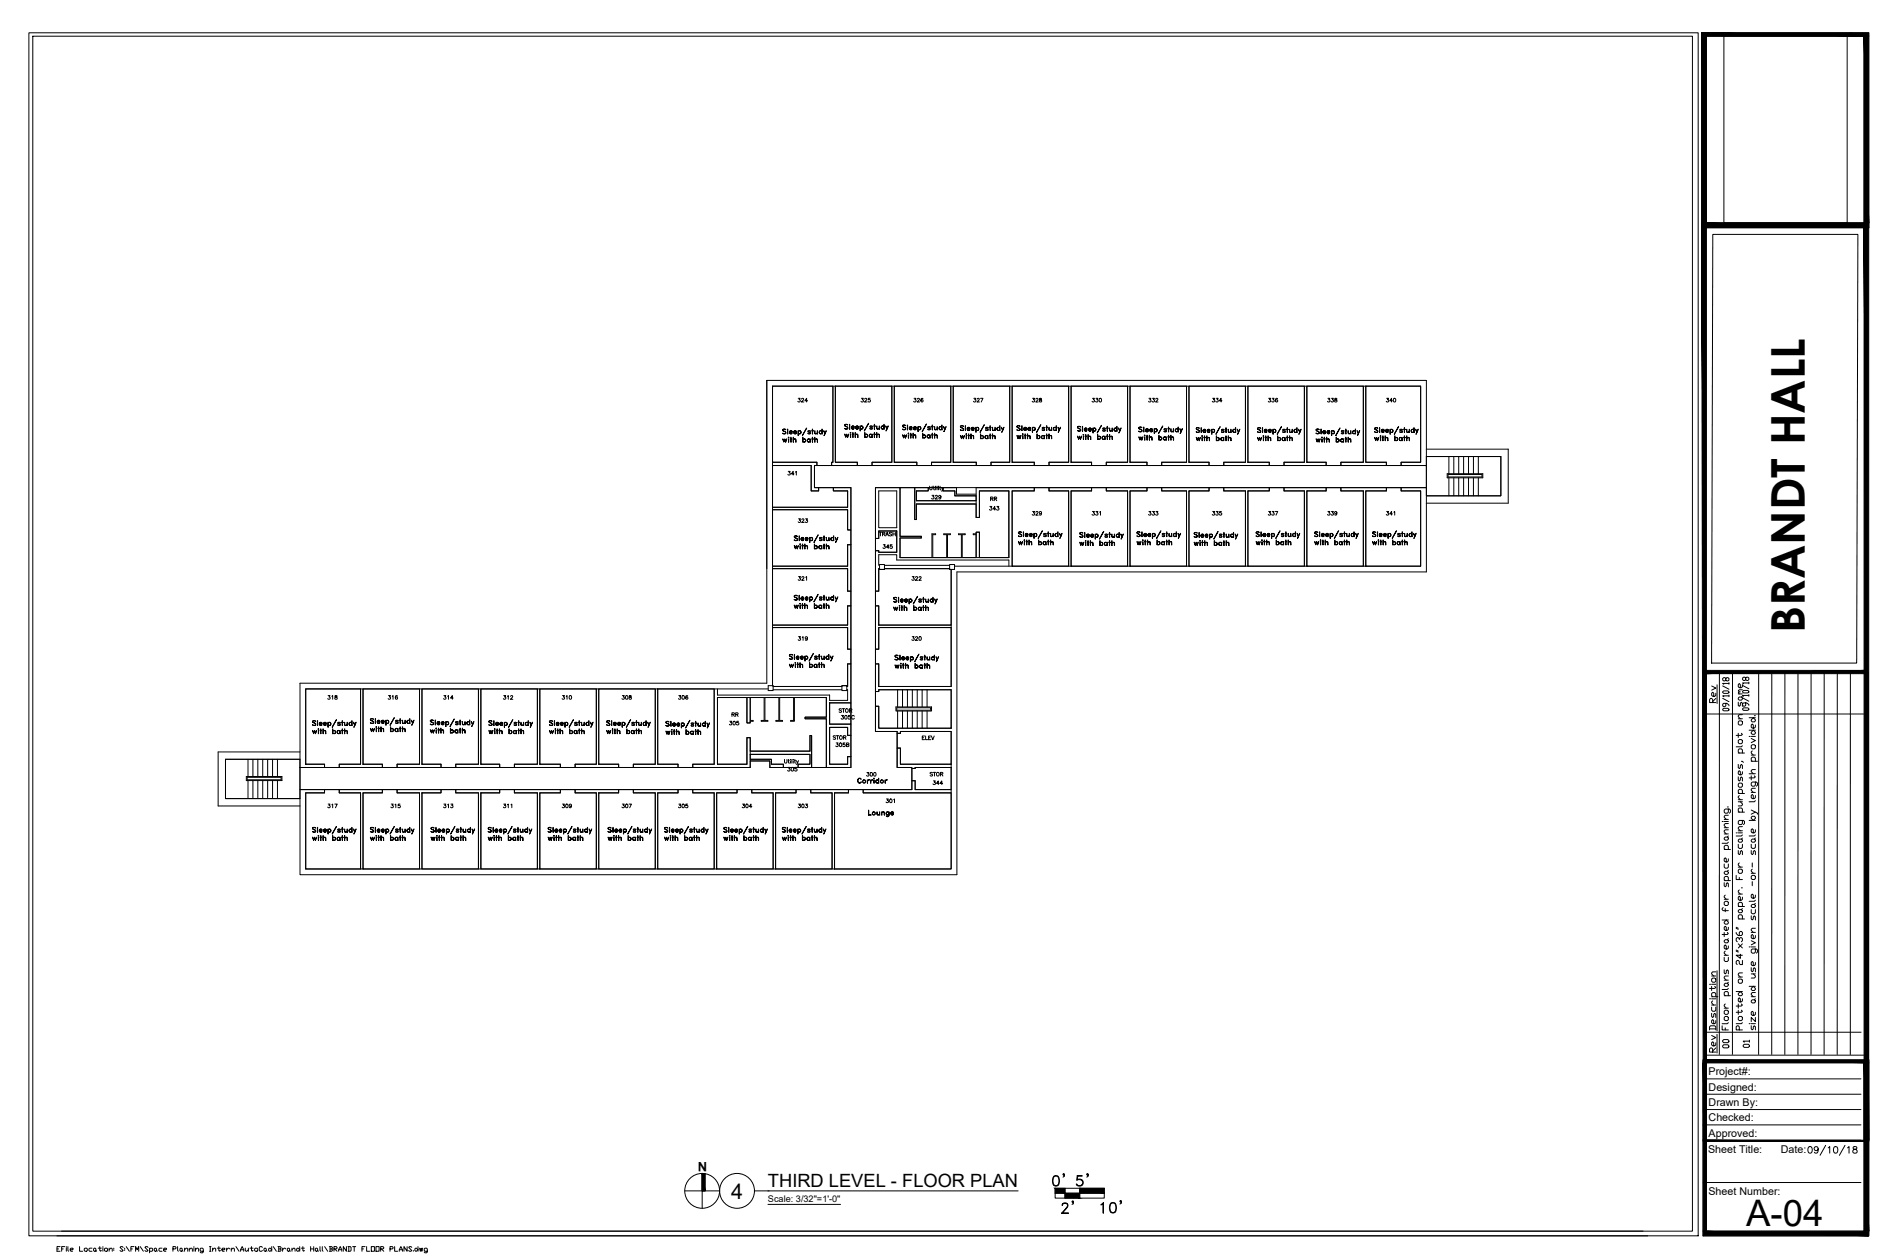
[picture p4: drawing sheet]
<svg xmlns="http://www.w3.org/2000/svg" width="914mm" height="610mm" viewBox="0 0 914 610" stroke-linecap="round" stroke-linejoin="round" font-family="sans-serif">
<defs><g id="words">
<text font-size="22.6" x="875" y="307" transform="rotate(-90 875 307)">BRANDT HALL</text>
<text font-size="17.7" x="847" y="594">A-04</text>
<text font-size="10.4" x="354" y="581">4</text>
<g font-size="10.1">
<text x="522" y="590" transform="rotate(-90 522 590)">2'</text>
<text x="533" y="589">10'</text>
</g>
<g font-size="9.7">
<text x="517" y="576" transform="rotate(-90 517 576)">0'</text>
<text x="529" y="576" transform="rotate(-90 529 576)">5'</text>
</g>
<text font-size="8.9" x="372" y="576">THIRD LEVEL - FLOOR PLAN</text>
<text font-size="8.8" x="876" y="562">09/10/18</text>
<text font-size="7.5" x="847" y="501" transform="rotate(-90 847 501)">Plotted on 24&quot;x36&quot; paper. For scaling purposes, plot on same</text>
<g font-size="6.6">
<text x="420" y="397">Lounge</text>
<text x="840" y="509" transform="rotate(-90 840 509)">00</text>
<text x="849" y="509" transform="rotate(-90 849 509)">01</text>
</g>
<text font-size="6.3" x="343" y="564" transform="rotate(180 343 564)">N</text>
<text font-size="5.7" x="415" y="381">Corridor</text>
<g font-size="5.3">
<text x="451" y="243">329</text>
<text x="381" y="375">305</text>
</g>
<g font-size="5.2">
<text x="828" y="521">Project#:</text>
<text x="828" y="529">Designed:</text>
<text x="828" y="536">Drawn By:</text>
<text x="828" y="544">Checked:</text>
<text x="828" y="551">Approved:</text>
<text x="828" y="559">Sheet Title:</text>
<text x="863" y="559">Date:</text>
<text x="828" y="580">Sheet Number:</text>
</g>
<g font-size="4.9">
<text x="386" y="196">324</text>
<text x="417" y="196">325</text>
<text x="442" y="196">326</text>
<text x="471" y="196">327</text>
<text x="500" y="196">328</text>
<text x="528" y="196">330</text>
<text x="556" y="196">332</text>
<text x="587" y="196">334</text>
<text x="614" y="196">336</text>
<text x="643" y="196">338</text>
<text x="671" y="196">340</text>
<text x="381" y="232">341</text>
<text x="479" y="244">RR</text>
<text x="479" y="249">343</text>
<text x="500" y="251">329</text>
<text x="528" y="251">331</text>
<text x="556" y="251">333</text>
<text x="587" y="251">335</text>
<text x="614" y="251">337</text>
<text x="643" y="251">339</text>
<text x="671" y="251">341</text>
<text x="386" y="255">323</text>
<text x="425" y="261">TRASH</text>
<text x="427" y="267">345</text>
<text x="386" y="283">321</text>
<text x="441" y="283">322</text>
<text x="386" y="312">319</text>
<text x="441" y="312">320</text>
<text x="158" y="340">318</text>
<text x="187" y="340">316</text>
<text x="214" y="340">314</text>
<text x="243" y="340">312</text>
<text x="272" y="340">310</text>
<text x="301" y="340">308</text>
<text x="328" y="340">306</text>
<text x="406" y="347">STOR</text>
<text x="353" y="353">305</text>
<text x="354" y="349">RR</text>
<text x="407" y="350">305C</text>
<text x="403" y="360">STOR</text>
<text x="446" y="360">ELEV</text>
<text x="404" y="363">305B</text>
<text x="419" y="377">300</text>
<text x="450" y="377">STOR</text>
<text x="452" y="382">344</text>
<text x="158" y="393">317</text>
<text x="189" y="393">315</text>
<text x="214" y="393">313</text>
<text x="243" y="393">311</text>
<text x="272" y="393">309</text>
<text x="301" y="393">307</text>
<text x="328" y="393">305</text>
<text x="359" y="393">304</text>
<text x="386" y="393">303</text>
<text x="429" y="391">301</text>
</g>
<text font-size="4.4" x="372" y="583">Scale: 3/32&quot;=1'-0&quot;</text>
</g></defs>
<!-- layer: BLDGlines -->
<g fill="none" stroke="#000" stroke-width=".48">
<path d="M836 17h60v91h-60zM375 187h29v37h-1v2h-7v-2h-21zM375 187h314v37h-10v2h13v-42h-320v147h-227v41M375 187v146M404 187v37h-1v2h13v-2h-11v-37M405 187h27v37h-9v2h-7v-2h-11zM432 187v37h-9v2h22v-2h-11M434 187h27v37h-9v2h-7v-2h-11zM434 187v37M461 187v37h-9v2h21v-2h-11M462 187h28v37h-10v2h-7v-2h-11zM462 187v37"/>
<path d="M490 187v37h-10v2h21v-2h-10M491 187h27v37h-9v2h-8v-2h-10zM491 187v37M518 187v37h-9v2h20v-2h-10M519 187h28v37h-11v2h-7v-2h-10zM519 187v37M547 187v37h-11v2h20v-2h-8M548 187h27v37h-12v2h-7v-2h-8zM548 187v37M575 187v37h-12v2h23v-2h-10M576 187h28v37h-11v2h-7v-2h-10zM576 187v37"/>
<path d="M604 187v37h-11v2h22v-2h-10M605 187h27v37h-9v2h-8v-2h-10zM605 187v37M632 187v37h-9v2h20v-2h-9M634 187h27v37h-11v2h-7v-2h-9zM634 187v37M661 187v37h-11v2h22v-2h-10v-37M662 187h27v37h-10v2h-7v-2h-10zM379 213l1 1v-1l1 1v-1v1l-1-1v1zM380 208h1h-1l1 2h-2h2l-1-1zM382 208v2zM382 212h.1"/>
<path d="M382 213v1zM383 209h1l-1 1 1-1a.7 .7 0 0 0-1 0 .7 .7 0 0 0 0 1h1a.8 .8 0 0 1-1 0 .8 .8 0 0 1 0-1zM383 213h1zM383 212l1 2zM385 212v2zM385 213h1v1v-1h-1zM385 209h1v1h-1l1-1a.7 .7 0 0 0-1 0 .7 .7 0 0 0 0 1h1a.8 .8 0 0 1-1 0 .8 .8 0 0 1 0-1zM387 209v2zM389 212v2zM391 208l-2 3zM392 209h1h-1l1 1M392 210h1"/>
<path d="M392 209l1 1h-1M392 209h.1M393 213v1zM394 209h.1M394 213h.1M394 208v2zM394 212v2zM395 209v1h1h-1zM395 212v2zM395 213h1v1v-1h-1zM396 209v1zM399 208v2z"/>
<path d="M400 210l-1-1 1 1M401 209l-1 2zM409 206h2h-1l1 1v1h-2h2zM409 211l1 1 1-1v1l1-1-1 1v-1l-1 1zM412 206v2zM412 210h.1M412 211v1zM413 207h1a.7 .7 0 0 0-1 0 .7 .7 0 0 0 0 1h1a.7 .7 0 0 1-1 0 .7 .7 0 0 1 0-1 .7 .7 0 0 1 1 0h-1M413 211h1zM413 210l1 2zM415 210v2zM415 207h1a.7 .7 0 0 0-1 0 .7 .7 0 0 0 0 1h1a.7 .7 0 0 1-1 0 .7 .7 0 0 1 0-1 .7 .7 0 0 1 1 0h-1"/>
<path d="M415 211h1v1v-1h-1zM417 207v2zM419 210v2zM421 205l-2 4zM422 207l1 1h-1M422 207h1M422 207h.1M423 207h-1l1 1M423 207v1h-1M423 211v1zM424 207h.1M424 211h.1"/>
<path d="M424 206v2zM424 210v2zM425 207v1h1h-1zM425 210v2zM425 211h1v1v-1h-1zM426 207v1zM429 206v2zM430 208l-1-1 1 1M431 207l-1 2zM438 206h1h-1l1 2h-1h1zM438 211v1l1-1v1l1-1-1 1v-1l-1 1zM440 206v2z"/>
<path d="M440 210h.1M440 211v1zM441 207h1l-1 1 1-1a.6 .6 0 0 0-1 0 .6 .6 0 0 0 0 1 .6 .6 0 0 0 1 0 .7 .7 0 0 1-1 0zM441 211h1zM442 210v2zM443 210v2zM443 211h1v1v-1zM443 207h1l-1 1 1-1a.6 .6 0 0 0-1 0 .6 .6 0 0 0 0 1 .6 .6 0 0 0 1 0 .7 .7 0 0 1-1 0zM445 207v2zM447 210v2zM449 206l-2 3zM450 208h1"/>
<path d="M450 207h1M450 207l1 1h-1M451 208h.1M451 207h.1M451 211v1zM451 207h-1l1 1M452 207h.1M452 211h.1M452 206v2zM452 210v2zM453 207v1h1h-1zM453 210v2z"/>
<path d="M453 211h1v1v-1zM454 207v1zM457 206v2zM458 208l-1-1 1 1M459 207l-1 2zM466 207h1h-1l1 1v1l-1-1h1zM466 211v1l1-1v1l1-1-1 2v-1l-1 1zM468 206v3zM468 210h.1M468 211h.1M468 211l1 2zM469 208h1a.6 .6 0 0 0-1 0 .6 .6 0 0 0 1 0 .7 .7 0 0 1-1 0 .7 .7 0 0 1 0-1 .7 .7 0 0 1 1 1h-1"/>
<path d="M469 211h1zM470 210v3zM471 210v3zM471 212l1-1v2v-2zM471 208h1a.6 .6 0 0 0-1 0 .6 .6 0 0 0 1 0 .7 .7 0 0 1-1 0 .7 .7 0 0 1 0-1 .7 .7 0 0 1 1 1h-1M473 207v3zM475 210v3zM477 206l-2 4zM478 208h1l-1 1h1M479 207l-1 1h1M479 208v1M479 211v2z"/>
<path d="M479 207l-1 1M480 207h.1M480 211h.1M480 206v3zM480 210v3zM481 207v2l1-1v1h-1zM481 210v3zM481 212l1-1 1 2-1-2zM482 207l1 2zM485 206v3zM486 209l-1-2 1 2M487 207l-1 3z"/>
<path d="M493 207h2h-2l1 1v1l-1-1h1zM493 211l1 1v-1v1l1-1-1 2v-1v1zM495 206l1 3zM496 210h.1M496 211h.1M496 211v2zM496 208h2a.6 .6 0 0 0-1 0 .6 .6 0 0 0 1 0 1 1 0 0 1-2 0 .7 .7 0 0 1 1-1 .7 .7 0 0 1 1 1h-2M497 211h.1M497 210v3zM498 210v3zM498 212l1-1v2v-2zM498 208h2a.6 .6 0 0 0-1 0 .6 .6 0 0 0 1 0 1 1 0 0 1-2 0 .7 .7 0 0 1 1-1 .7 .7 0 0 1 1 1h-2"/>
<path d="M500 207l1 3zM503 210v3zM505 206l-2 4zM505 208h2l-2 1h1M506 207l-1 1h1M506 208v1M506 211v2zM506 207l-1 1M507 207h1zM507 211h1zM507 206l1 3zM507 210l1 3z"/>
<path d="M509 207v2l1-1-1 1zM509 210v3zM509 212l1-1v2v-2zM510 207v2zM512 206v3zM514 209l-1-2 1 2M514 207l-1 3zM522 212l1 1v-1l1 1v-1v1l-1-1v1zM523 207h1h-1l1 1v1h-2h2l-1-1zM525 207v2zM525 211h.1M525 212v1z"/>
<path d="M526 208h1a.6 .6 0 0 0-1 0 .6 .6 0 0 0 0 1 .6 .6 0 0 0 1 0 .7 .7 0 0 1-1 0 .7 .7 0 0 1 0-1 .7 .7 0 0 1 1 0h-1M526 212h1zM526 211v2zM527 211l1 2zM528 212h1v1v-1zM528 208h1a.6 .6 0 0 0-1 0 .6 .6 0 0 0 0 1 .6 .6 0 0 0 1 0 .7 .7 0 0 1-1 0 .7 .7 0 0 1 0-1 .7 .7 0 0 1 1 0h-1M530 208v2zM530 208a.8 .8 0 0 1 1 0 .8 .8 0 0 1 0 1 .8 .8 0 0 1-1 0 .7 .7 0 0 0 1-1 .7 .7 0 0 0-1 0zM532 211v2zM532 212a.8 .8 0 0 1 1 0 .8 .8 0 0 1 0 1 .8 .8 0 0 1-1 0h1a.7 .7 0 0 0 1-1 .7 .7 0 0 0-1 0zM534 206l-2 4zM534 212h2h-1a.7 .7 0 0 0-1 0 .7 .7 0 0 0 1 1h1a.8 .8 0 0 1-1 0 .8 .8 0 0 1-1-1z"/>
<path d="M535 208l1 1h-1h1M535 208h1M535 208h.1M536 208v1M536 208h.1M536 212v1zM536 208h-1l1 1M536 208h1zM536 212h1zM537 207v2zM537 211v2zM538 208v1h1h-1z"/>
<path d="M538 211v2zM538 212h1v1v-1zM539 208v1zM540 208h1a.7 .7 0 0 0-1 0 .7 .7 0 0 0 1 1 .8 .8 0 0 1-1 0 .8 .8 0 0 1 0-1zM541 207l1 2zM543 209l-1-1 1 1M543 208l-1 2zM552 207h2h-2l2 2h-1h-1h2zM552 212l1 1v-1l1 1v-1v1l-1-1v1zM554 207l1 2zM555 211h.1M555 212v1z"/>
<path d="M556 208h1l-1 1 1-1a.6 .6 0 0 0-1 0 .6 .6 0 0 0 0 1 .6 .6 0 0 0 1 0 .7 .7 0 0 1-1 0 .7 .7 0 0 1-1 0zM556 212h1zM556 211v2zM557 211v2zM557 212h1l1 1-1-1zM558 208h1l-1 1 1-1a.6 .6 0 0 0-1 0 .6 .6 0 0 0 0 1 .6 .6 0 0 0 1 0 .7 .7 0 0 1-1 0 .7 .7 0 0 1-1 0zM560 208v2zM560 208a.8 .8 0 0 1 1 0 .8 .8 0 0 1 0 1 .8 .8 0 0 1-1 0 .7 .7 0 0 0 1 0 .7 .7 0 0 0-1-1zM562 211v2zM562 212a.8 .8 0 0 1 1 0 .8 .8 0 0 1 0 1 .8 .8 0 0 1-1 0 .7 .7 0 0 0 1 0 .7 .7 0 0 0-1-1zM564 207l-2 3zM564 212h1a.7 .7 0 0 0-1 1 .7 .7 0 0 0 1 0 .8 .8 0 0 1-1 0 .8 .8 0 0 1 0-1z"/>
<path d="M564 209h1M564 208h1M564 208l2 1h-2M565 208h.1M565 208h-1l1 1M565 212v1zM566 208h1zM566 212h1zM567 207v2zM567 211v2zM568 208v1h1h-1zM568 211v2z"/>
<path d="M568 212h1v1v-1h-1zM569 208v1zM570 208h1a.7 .7 0 0 0-1 1 .7 .7 0 0 0 1 0 .8 .8 0 0 1-1 0 .8 .8 0 0 1 0-1zM571 207v2zM573 209l-1-1 1 1M573 208l-1 2zM580 212l1 1v-1v1l1-1-1 2v-2v2zM580 207l2 1h-2l1 1v1l-1-1h1l-1-1zM582 207v3zM583 211h.1M583 212v2zM583 209h1a.6 .6 0 0 0 0-1 .6 .6 0 0 0 0 1 .7 .7 0 0 1-1 0 .7 .7 0 0 1 1-1 .7 .7 0 0 1 1 1h-2"/>
<path d="M584 212h.1M584 211v3zM585 211v3zM585 213l1-1v2v-2zM585 209h2a.7 .7 0 0 0-1-1 .6 .6 0 0 0 0 1 .6 .6 0 0 0 1 0 1 1 0 0 1-2 0 .7 .7 0 0 1 1-1 .7 .7 0 0 1 1 1h-2M587 208l1 3zM590 211v3zM592 207l-3 4zM592 209h1l-1 1h1M592 208h1M592 208v1M593 208l-1 1h1"/>
<path d="M593 209v1M593 212v2zM594 208h1zM594 212h1zM594 207v3zM594 211v3zM595 208l1 2 1-1-1 1zM595 211l1 3zM596 213l1-1v2v-2zM597 208v2zM599 207v3zM600 210v-2v2"/>
<path d="M601 208l-1 3zM610 208h1h-1l1 1v1l-1-1h1zM610 212v1l1-1v1l1-1-1 2v-2l-1 2zM612 207v3zM612 211h.1M612 212l1 2zM613 209h1a.7 .7 0 0 0-1-1 .6 .6 0 0 0 0 1 .6 .6 0 0 0 1 0 .7 .7 0 0 1-1 0 .7 .7 0 0 1 0-1 .7 .7 0 0 1 1 1h-1M613 212h1zM614 211v3zM615 211v3zM615 213l1-1v2v-2zM615 209h1a.7 .7 0 0 0-1-1 .6 .6 0 0 0 0 1 .6 .6 0 0 0 1 0 .7 .7 0 0 1-1 0 .7 .7 0 0 1 0-1 .7 .7 0 0 1 1 1h-1"/>
<path d="M617 208v3zM619 211l1 3zM621 207l-2 4zM622 209h1l-1 1M622 208h1M622 208v1M623 208l-1 1h1M623 209v1h-1M623 212v2zM624 208h1zM624 212h1zM624 207v3z"/>
<path d="M624 211v3zM625 208v2l1-1v1h-1zM625 211v3zM625 213l1-1 1 2-1-2zM626 208l1 2zM629 207v3zM630 210v-2v2M631 208l-1 3zM638 208h2h-2l2 1-1 1h-1h2zM638 213l1 1v-1l1 1v-1v1l-1-1v1zM640 208l1 2zM641 212h.1"/>
<path d="M641 213v1zM641 209h2a.6 .6 0 0 0-1 0 .6 .6 0 0 0 0 1 .6 .6 0 0 0 1 0 1 1 0 0 1-2 0 .7 .7 0 0 1 1-1 .7 .7 0 0 1 1 1h-2M642 213h.1M642 212v2zM643 212v2zM643 213h1l1 1-1-1zM643 209h2a.6 .6 0 0 0-1 0 .6 .6 0 0 0 0 1 .6 .6 0 0 0 1 0 .7 .7 0 0 1-1 0 .7 .7 0 0 1 0-1 .7 .7 0 0 1 1 1h-2M646 209v2zM648 212v2zM650 208l-2 3zM650 209h2h-2l1 1h-1M650 209l2 1h-1"/>
<path d="M651 209h.1M651 213v1zM652 209h1zM652 213h1zM652 208l1 2zM652 212l1 2zM654 209v1h1h-1zM654 212v2zM654 213h1v1v-1h-1zM655 209v1zM657 208v2zM659 210l-1-1 1 1"/>
<path d="M659 209l-1 2zM666 208h2h-1l1 1v1l-2-1h2zM666 212l1 1v-1l1 1v-1v2l-1-2v2zM669 207v3zM669 211h.1M669 212v2zM670 209h1a.7 .7 0 0 0-1-1 .6 .6 0 0 0 0 1 .6 .6 0 0 0 1 0 .7 .7 0 0 1-1 0 .7 .7 0 0 1 0-1 .7 .7 0 0 1 1 1h-1M670 212h1zM670 211l1 3zM672 211v3zM672 213l1-1v2v-2zM672 209h1a.7 .7 0 0 0-1-1 .6 .6 0 0 0 0 1 .6 .6 0 0 0 1 0 .7 .7 0 0 1-1 0 .7 .7 0 0 1 0-1 .7 .7 0 0 1 1 1h-1"/>
<path d="M674 208v3zM676 211v3zM678 207l-2 4zM679 209h1l-1 1M679 208h1M679 208v1M680 208l-1 1h1M680 209v1h-1M680 212v2zM681 208h.1M681 212h.1M681 207v3z"/>
<path d="M681 211v3zM682 208v2l1-1v1h-1zM682 211v3zM682 212h1v2v-2l-1 1zM683 208v2zM685 207l1 3zM687 210l-1-2 1 2M688 208l-1 3zM692 218h39v26h-39M375 224h21v2h-1v10h2v2h-4v-12h-18M375 226h18v12h4v-2h7v2h7v8h-36zM426 238h9v18h-9z"/>
<path d="M436 236h-12v22M436 236h8v16v-8h29v7h2v-13h14v32h-14v-12h-2v12h-37v-9h11v-1h-11zM436 236v24h11v1h-11v9h53v-32h-14v13h-2v-15h28v2h-10v37M444 238h6v-2h7v2h6v2h10v3h-29zM473 240h-9v-4h-7v2h6v2h10M491 238h10v-2h8v2h9v37h-27zM519 238h10v-2h7v2h11v37h-28zM548 238h8v-2h7v2h12v37h-27zM576 238h10v-2h7v2h11v37h-28zM605 238h10v-2h8v2h9v37h-27zM634 238h9v-2h7v2h11v37h-27zM662 238h10v-2h7v2h10v37h-27z"/>
<path d="M692 221h36v19h-36M692 221h36v19h-36zM702 230h17v2h-17zM702 230h17v1h-17zM702 221v9M702 232v8M705 221v9M705 232v8M707 221v9M707 232v8M710 221v9M710 232v8"/>
<path d="M712 221v9M712 232v8M714 221v9M714 232v8M717 221v9M717 232v8M375 246h36v-8h-7v-2h9v21h-2v-10h-36M375 247h36v10h2v7h-2v11h-36zM387 260l1 2zM397 259l-2 4zM399 260l1 2zM404 260v2z"/>
<path d="M426 258h9v10h-9v-1h-2v-6h2zM426 258h9M435 258v10h-9M444 243v-5h6v-2h-6v16v-8h29M444 243h29M494 258h1h-1l1 1v1h-1h1zM496 258v2zM497 259h1h-1h1a.6 .6 0 0 0-1 0 .6 .6 0 0 0 0 1 .6 .6 0 0 0 1 0 .7 .7 0 0 1-1 0 .7 .7 0 0 1 0-1zM499 259h1h-1h1a.6 .6 0 0 0-1 0 .6 .6 0 0 0 0 1 .6 .6 0 0 0 1 0 .7 .7 0 0 1-1 0 .7 .7 0 0 1 0-1zM501 259v2zM505 257l-2 4zM507 259h-1l1 1"/>
<path d="M507 260h.1M507 259h-1l1 1h-1M508 259h1zM508 258v2zM509 259l1 1h1h-1h-1zM511 259v1zM513 258v2zM515 259l-1 2zM523 259h2h-1l1 1h-2h2zM526 258v3zM527 260l1-1a.6 .6 0 0 0-1 0 .6 .6 0 0 0 0 1 .6 .6 0 0 0 1 0 .7 .7 0 0 1-1 0 .7 .7 0 0 1 0-1 .7 .7 0 0 1 1 1h-1M529 260l1-1a.6 .6 0 0 0-1 0 .6 .6 0 0 0 0 1 .6 .6 0 0 0 1 0 .7 .7 0 0 1-1 0 .7 .7 0 0 1 0-1 .7 .7 0 0 1 1 1h-1"/>
<path d="M531 259v2zM531 259a.8 .8 0 0 1 1 0 .8 .8 0 0 1 0 1 .8 .8 0 0 1-1 0h1a.7 .7 0 0 0 0-1zM535 258l-2 3zM536 259h1h-1l1 1h-1M536 259l1 1h-1M536 259v1M538 259h.1M538 258v3zM539 259v1h1v1l-1-1zM540 259v2zM542 259h1h-1a.7 .7 0 0 0-1 1 .7 .7 0 0 0 1 0h1a1 1 0 0 1-2 0 .8 .8 0 0 1 1-1zM543 258v3z"/>
<path d="M545 259l-1 2zM551 258h2h-2l2 1v1h-2h2l-2-1zM554 258v2zM555 259h1h-1h1a.6 .6 0 0 0-1 0 .6 .6 0 0 0 0 1 .6 .6 0 0 0 1 0 .7 .7 0 0 1-1 0 .7 .7 0 0 1 0-1zM557 259h1h-1h1a.6 .6 0 0 0-1 0 .6 .6 0 0 0 0 1 .6 .6 0 0 0 1 0 .7 .7 0 0 1-1 0 .7 .7 0 0 1 0-1zM559 259v2zM563 257l-2 4zM564 259h-1l2 1M564 260h.1M565 259h-1l1 1h-1M565 259h1zM566 258v2z"/>
<path d="M567 259v1h1h-1zM568 259v1zM570 258v2zM572 259l-1 2zM579 259h2h-2l1 1h-1h1zM581 258v3zM582 260l1-1a.6 .6 0 0 0 0 1 .7 .7 0 0 1-1 0 .7 .7 0 0 1 1-1 .7 .7 0 0 1 1 1h-2M584 260l2-1a.6 .6 0 0 0-1 0 .6 .6 0 0 0 0 1 .6 .6 0 0 0 1 0 1 1 0 0 1-2 0 .7 .7 0 0 1 1-1 .7 .7 0 0 1 1 1h-2M586 259l1 2zM587 259a.8 .8 0 0 1 1 0 .8 .8 0 0 1 0 1 .8 .8 0 0 1-1 0 .7 .7 0 0 0 1 0 .7 .7 0 0 0-1-1zM591 258l-3 3zM591 259l1 1h-1h1"/>
<path d="M592 259h-1l1 1M592 260h.1M592 259l-1 1M593 259h1zM593 258v3zM594 259l1 1h1h-1zM596 259v2zM597 259h1a.7 .7 0 0 0-1 1 .7 .7 0 0 0 1 0 .8 .8 0 0 1-1 0 .8 .8 0 0 1 0-1zM598 258v3zM600 259l-1 2zM609 258h2h-2l1 1v1h-1h1zM611 258v2z"/>
<path d="M612 259h1h1h-2h2a.6 .6 0 0 0-1 0 .6 .6 0 0 0 0 1 .6 .6 0 0 0 1 0 .7 .7 0 0 1-1 0 .7 .7 0 0 1-1-1zM614 259h1h1h-2h2a.6 .6 0 0 0-1 0 .6 .6 0 0 0 0 1 .6 .6 0 0 0 1 0 .7 .7 0 0 1-1 0 .7 .7 0 0 1-1-1zM616 259l1 2zM621 257l-2 4zM622 259h-1l1 1M622 260h.1M622 259h-1l1 1h-1M623 259h1zM623 258v2zM625 259v1h1h-1zM626 259v1zM628 258v2z"/>
<path d="M630 259l-1 2zM637 258h2h-2l2 1v1h-2h2zM640 258v2zM641 259h1h-1h1a.6 .6 0 0 0-1 0 .6 .6 0 0 0 0 1 .6 .6 0 0 0 1 0 .7 .7 0 0 1-1 0 .7 .7 0 0 1 0-1zM643 259h1h-1h1a.6 .6 0 0 0-1 0 .6 .6 0 0 0 0 1 .6 .6 0 0 0 1 0 .7 .7 0 0 1-1 0 .7 .7 0 0 1 0-1zM645 259v2zM649 257l-2 4zM651 259h-1l1 1M651 260h.1M651 259h-1l1 1h-1M651 259h1zM652 258v2z"/>
<path d="M653 259v1h1h-1zM654 259v1zM656 258l1 2zM658 259l-1 2zM665 258h2h-1l1 1v1h-2h2zM668 258v2zM669 259h1h-1h1a.6 .6 0 0 0-1 0 .6 .6 0 0 0 0 1 .6 .6 0 0 0 1 0 .7 .7 0 0 1-1 0 .7 .7 0 0 1 0-1zM671 259h1h-1h1a.6 .6 0 0 0-1 0 .6 .6 0 0 0 0 1 .6 .6 0 0 0 1 0 .7 .7 0 0 1-1 0 .7 .7 0 0 1 0-1zM673 259v2zM677 257l-2 4zM678 259l1 1h-1M678 259h1"/>
<path d="M678 259h.1M679 259h-1l1 1M679 260h.1M679 259h1zM680 258v2zM681 259v1h1h-1zM682 259v1zM684 258l1 2zM687 259l-1 2zM375 276h36v11h2v7h-2v9h-36zM375 275h36v-11h2v23h-2v-11h-36M385 260h2h-2l2 1-1 1h-1h2z"/>
<path d="M385 265l1 1v-1l1 1v-1v1l-1-1v1zM388 264h.1M388 265v1zM388 261h1h1h-2h2a.6 .6 0 0 0-1 0 .6 .6 0 0 0 0 1 .6 .6 0 0 0 1 0 .7 .7 0 0 1-1 0 .7 .7 0 0 1-1-1zM389 265h.1M389 264v2zM390 264v2zM390 265h1l1 1-1-1zM391 261h1h-1h1a.6 .6 0 0 0-1 0 .6 .6 0 0 0 0 1 .6 .6 0 0 0 1 0 .7 .7 0 0 1-1 0 .7 .7 0 0 1-1-1zM393 261v2zM393 261a.8 .8 0 0 1 1 0 .8 .8 0 0 1 0 1 .8 .8 0 0 1-1 0 .7 .7 0 0 0 1-1 .7 .7 0 0 0-1 0zM395 264v2z"/>
<path d="M395 265a.8 .8 0 0 1 1 0 .8 .8 0 0 1 0 1 .8 .8 0 0 1-1 0 .7 .7 0 0 0 1-1 .7 .7 0 0 0-1 0zM397 265h1a.7 .7 0 0 0-1 0 .7 .7 0 0 0 1 1 .8 .8 0 0 1-1 0 .8 .8 0 0 1 0-1zM397 261h2h-2l1 1h-1M397 261l2 1h-1M398 261h.1M398 265v1zM399 261h1zM399 265h1zM399 264l1 2zM401 261v1h1h-1zM401 264v2zM401 265h1v1v-1z"/>
<path d="M402 261v1zM403 261h1a.7 .7 0 0 0-1 0 .7 .7 0 0 0 1 1 .8 .8 0 0 1-1 0 .8 .8 0 0 1 0-1zM406 262l-1-1 1 1M406 261l-1 2zM426 276h35v27h-35v-9h-2v-7h2zM426 267h-2v20h2v-11M426 274v-5h9v3h54v3M426 274h3v2h-3zM429 274h31M429 276h31M452 270v-11h2h-2v11M459 270v-11h-1h3h-2v11"/>
<path d="M460 274h3v2h-3zM461 276v57h-35M463 275h226v-37h-10v-2h13v41h-228v147h-319v-41h12v2h-9v36h313v-66h-24v1h-2v-1h-11v-12h2v10h35M466 270v-11h-1h3h-1v11M473 270v-11h-1h1v-1h2v12M494 263v1l1-1v1l1-1-1 1v-1l-1 1zM497 262h.1M497 263v1zM497 263h1zM498 262v2zM499 262v2zM499 263h1v1v-1z"/>
<path d="M504 262v2zM506 260h1M507 263v1zM508 263h1zM508 262v2zM509 262v2zM509 263h2v1l-1-1zM514 260v-1v1M518 275v-37h-9v-2h20v2h-10v37M523 263l1 1v-1l1 1 1-1-1 2-1-2v2zM526 262h.1M526 263v2z"/>
<path d="M527 263h1zM527 262l1 3zM529 262v3zM529 263h1v2v-2h-1zM533 262v3zM534 263a.8 .8 0 0 1 1 0 .8 .8 0 0 1-1 1 .8 .8 0 0 1-1 0h1a.7 .7 0 0 0 1 0 .7 .7 0 0 0-1-1zM537 263v2zM538 263h.1M538 262v3zM539 262v3zM539 263h1v2v-2zM544 260l-1-1 1 2"/>
<path d="M547 275v-37h-11v-2h20v2h-8v37M551 263l1 1v-1l1 1v-1v1l-1-1v1zM554 262h.1M554 263v1zM555 263h1zM555 262v2zM556 262v2zM556 263h2v1l-1-1zM561 262v2zM564 260h1M564 263l1 1zM565 263h1z"/>
<path d="M566 262v2zM567 262v2zM567 263h1v1v-1h-1zM572 260l-1-1 1 1M575 275v-37h-12v-2h23v2h-10v37M579 263l1 1v-1v1l1-1-1 2v-2v2zM582 262h.1M582 263v2zM583 263h.1M583 262v3zM584 262v3zM584 263h1v2v-2z"/>
<path d="M589 262v3zM589 263a.8 .8 0 0 1 1 0 .8 .8 0 0 1 0 1 .8 .8 0 0 1-1 0 .7 .7 0 0 0 1 0 .7 .7 0 0 0-1-1zM591 263h1a.7 .7 0 0 0-1 1 .7 .7 0 0 0 1 0 .8 .8 0 0 1-1 0 .8 .8 0 0 1 0-1zM592 263v2zM593 263h1zM593 262v3zM594 262l1 3zM595 263h1v2v-2h-1zM599 260v-1v2M604 275v-37h-11v-2h22v2h-10v37M609 263l1 1v-1v1l1-1-1 1v-1v1zM612 262h.1"/>
<path d="M612 263v1zM613 263h.1M613 262v2zM614 262v2zM614 263h1v1v-1zM619 262v2zM621 260h1M622 263v1zM623 263h1zM623 262v2zM625 262v2zM625 263h1v1v-1z"/>
<path d="M630 260l-1-1 1 1M632 275v-37h-9v-2h20v2h-9v37M637 263l1 1v-1l1 1v-1v1l-1-1v1zM640 262h.1M640 263v1zM641 263h1zM641 262v2zM642 262l1 2zM643 263h1v1v-1h-1zM647 262v2zM650 260h1M651 263v1z"/>
<path d="M651 263h1zM652 262v2zM653 262v2zM653 263h1v1v-1zM658 260l-1-1 1 1M661 275v-37h-11v-2h22v2h-10v37M665 263l1 1v-1l1 1v-1v1l-1-1v1zM668 262h.1M668 263v1zM669 263h1zM669 262l1 2zM671 262v2z"/>
<path d="M671 263h1v1v-1zM675 262v2zM678 260h1M679 263v1zM679 263h1zM680 262v2zM681 262v2zM681 263h1v1v-1zM686 260l-1-1 1 1M385 289h2h-2l2 1-1 1h-1h2zM385 293l1 2v-2l1 2v-2v2l-1-1v1zM387 289l1 2z"/>
<path d="M388 293h.1M388 293v2zM389 290h1h-2h2a.6 .6 0 0 0-1 0 .6 .6 0 0 0 0 1 .6 .6 0 0 0 1 0 1 1 0 0 1-2 0 .7 .7 0 0 1 1-1zM389 293v1zM389 293v2zM390 293v2zM390 294h1v1v-1zM391 290h1h-2h2a.6 .6 0 0 0-1 0 .6 .6 0 0 0 0 1 .6 .6 0 0 0 1 0 1 1 0 0 1-2 0 .7 .7 0 0 1 1-1zM393 289v3zM395 293v2zM397 288l-2 4zM397 290h1h-1l1 1"/>
<path d="M397 291h1M397 290l2 1h-1M398 290h.1M398 293v2zM399 289l1 1zM399 293l1 1zM399 289l1 2zM399 293l1 2zM401 289v2h1h-1zM401 293v2zM401 294h1v1v-1zM402 289v2z"/>
<path d="M404 289v2zM406 291l-1-2 1 2M406 289l-1 3zM433 290h2h-2l2 1v1h-2h2zM433 294l1 2v-2l1 2v-2v2l-1-1v1zM436 290v2zM436 294h.1M436 294v2zM437 291h1h-1h1a.6 .6 0 0 0-1 0 .6 .6 0 0 0 0 1 .6 .6 0 0 0 1 0 .7 .7 0 0 1-1 0 .7 .7 0 0 1 0-1zM437 294l1 1zM437 294v2zM438 294v2z"/>
<path d="M438 295h2v1l-1-1zM439 291h1h-1h1a.6 .6 0 0 0-1 0 .6 .6 0 0 0 0 1 .6 .6 0 0 0 1 0 .7 .7 0 0 1-1 0 .7 .7 0 0 1 0-1zM441 290v3zM443 294v2zM445 289l-2 4zM446 291h1h-2l2 1M446 292h1M446 291l1 1h-1M446 291h.1M447 294v2zM447 290l1 1zM447 294l1 1z"/>
<path d="M448 290v2zM448 294v2zM449 290v2h1h-1zM449 294v2zM449 295h1v1v-1h-1zM450 290v2zM452 290v2zM454 292l-1-2 1 2M454 290l-1 3zM375 304h36v11h2v7h-2v11h-36zM375 303h36v-9h2v21h-2v-11h-36M383 317l1 1h-1l1 1v1l-1-1h1l-1-1z"/>
<path d="M385 317v3zM386 319h1a.7 .7 0 0 0-1-1 .6 .6 0 0 0 0 1 .6 .6 0 0 0 1 0 .7 .7 0 0 1-1 0 .7 .7 0 0 1 0-1 .7 .7 0 0 1 1 1h-1M388 319h1a.7 .7 0 0 0-1-1 .6 .6 0 0 0 0 1 .6 .6 0 0 0 1 0 .7 .7 0 0 1-1 0 .7 .7 0 0 1 1-1 .7 .7 0 0 1 0 1h-1M390 318v3zM394 317l-2 4zM395 320h1M395 319h1l-1 1M395 318h1M395 318v1M396 319v1M396 318h.1M396 318h-1l1 1"/>
<path d="M397 318h1zM397 317v3zM398 318v2l2-1-1 1h-1zM400 318v2zM402 317v3zM403 320v-2v2M404 318l-1 3zM426 304h35v29h-35v-11h-2v-7h2zM426 303v-9h-2v21h2v-11h35M426 303h35M434 318h1h-1l1 1v1h-1h1zM436 318v2z"/>
<path d="M437 319l1-1 1 1h-2h1a.6 .6 0 0 0-1 0 .6 .6 0 0 0 0 1 .6 .6 0 0 0 1 0 .7 .7 0 0 1-1-1zM439 319l1-1 1 1h-2h1a.6 .6 0 0 0 0 1 .7 .7 0 0 1-1-1zM441 318v3zM441 319a1 1 0 0 1 2 0 .8 .8 0 0 1 0 1 1 1 0 0 1-2 0h1a.7 .7 0 0 0 1-1 .7 .7 0 0 0-1 0zM445 317l-2 4zM446 320h.1M446 320h1M446 319h1M446 319l1 1h-1M446 319h.1M447 319h-1l1 1M447 319v1"/>
<path d="M448 318l1 1zM448 318v2zM449 318l1 2h1h-1zM451 318v2zM452 319h1h-1a.7 .7 0 0 0 0 1h1a.8 .8 0 0 1-1 0 .8 .8 0 0 1 0-1zM453 318v2zM454 320v-2v2M455 318l-1 3zM148 334h27v37h-11v1h-7v-1h-9zM175 334v37h-11v1h21v-1h-9M176 334h27v37h-10v1h-8v-1h-9zM176 334v37"/>
<path d="M203 334v37h-10v1h21v-1h-9M205 334h27v37h-11v1h-7v-1h-9zM205 334v37M232 334v37h-11v1h21v-1h-9M233 334h28v37h-12v1h-7v-1h-9zM233 334v37M261 334v37h-12v1h23v-1h-10M262 334h27v37h-10v1h-7v-1h-10zM262 334v37M289 334v37h-10v1h21v-1h-10M290 334h28v37h-11v1h-7v-1h-10zM290 334v37"/>
<path d="M318 334v37h-11v1h22v-1h-10v-37M319 334h27v37h-10v1h-7v-1h-10zM346 334v37h-10v1h28v-14h-2v13h-14M348 334v3h54v3h9v-5M348 338h14v13h2v-13h37v10h-11v1h11v23h-8v-15v7h-29v-6h-2v13h-14zM362 338v13h2v-1h1l-1-1v-11M370 338v11l-1 1h3l-1-1v-11M372 333h3v2h-3zM372 334h-224v37M375 335h33M375 333h33M378 338v11l-2 1h3l-1-1v-11"/>
<path d="M383 322v1l1-1v1l1-1-1 2v-2l-1 2zM385 338v11l-2 1h2v-12M386 321h.1M386 322v2zM386 322h1zM387 321v3zM388 321v3zM388 323l1-1v2v-2zM392 321l1 3zM396 322v2zM397 322h1zM397 321v3z"/>
<path d="M398 321v3zM398 323l2-1v2l-1-2zM408 333h3v2h-3zM411 333v-11h2v19h-11M424 335h2h35v18h-35v-10h-2zM426 333v-11h-2v13h2h35v18M434 322v2l1-2v2l1-2-1 2v-1l-1 1zM435 335v8M437 322h.1M437 322v2zM438 322v1zM438 335v8"/>
<path d="M438 322v2zM439 322v2zM439 323h1v1v-1zM440 335v8M442 335v8M444 322v2zM444 323a.8 .8 0 0 1 1 0 .8 .8 0 0 1 0 1 .8 .8 0 0 1-1 0 .7 .7 0 0 0 1-1 .7 .7 0 0 0-1 0zM445 335v8M447 335v8M447 322v2zM448 322l1 1zM448 322v2z"/>
<path d="M449 322l1 2zM449 335v8M450 323h1v1v-1zM152 354v1l1-1v1l1-1-1 2v-1l-1 1zM152 350h1h-1l1 1v1h-1h1l-1-2zM154 349v3zM154 353h.1M154 354h.1M154 354v2zM155 351l1-1v1h-1h1a.6 .6 0 0 0-1 0 .6 .6 0 0 0 0 1 .7 .7 0 0 0 1-1 .7 .7 0 0 1-1 1 .7 .7 0 0 1 0-1zM155 354h1zM155 353l1 3z"/>
<path d="M157 353v3zM157 355l1-1v2v-2zM157 351l1-1v1h-1h1a.6 .6 0 0 0-1 0 .6 .6 0 0 0 0 1 .7 .7 0 0 0 1-1 .7 .7 0 0 1-1 1 .7 .7 0 0 1 0-1zM159 350v3zM161 353v3zM163 349l-2 4zM164 352h.1M164 350h1l-1 1 1 1M164 352h1M164 351l1 1h-1M164 350v1M165 354v2z"/>
<path d="M166 350h.1M166 354h.1M166 349v3zM166 353v3zM167 350v2l1-1v1h-1zM167 353v3zM167 355l1-1v2v-2zM168 350v2zM171 349v3zM172 352l-1-2 1 2M173 350l-1 3zM180 349h1h-1l1 1v1h-1h1z"/>
<path d="M180 353v1l1-1v1l1-1-1 2v-1l-1 1zM182 348v3zM182 352h.1M182 353h.1M182 353l1 2zM183 349h1v1h-1h1a.6 .6 0 0 0-1 0 .6 .6 0 0 0 0 1 .7 .7 0 0 0 1-1 .7 .7 0 0 1-1 1 1 1 0 0 1 0-2zM183 353h1zM184 352v3zM185 352v3zM185 354l1-1v2v-2zM185 349h1v1h-1h1a.6 .6 0 0 0-1 0 .6 .6 0 0 0 0 1 .7 .7 0 0 0 1-1 .7 .7 0 0 1-1 1 1 1 0 0 1 0-2zM187 349v3z"/>
<path d="M189 352v3zM191 348l-2 4zM192 351h1M192 350h1M192 349l1 1-1 1M193 350v1M193 349v1M193 353v2zM193 350h-1h1M194 349h.1M194 353h.1M194 348v3z"/>
<path d="M194 352v3zM195 349v2l1-1v1h-1zM195 352v3zM196 353v2v-2l-1 1zM196 349v2zM199 348v3zM200 351l-1-2 1 2M201 349l-1 3zM209 349h1h-1l1 2h-1h1zM209 354v1l1-1v1l1-1-1 1v-1l-1 1zM211 349v3zM211 353h.1"/>
<path d="M211 354l1 1zM212 351l1-1a.6 .6 0 0 0-1 0 .6 .6 0 0 0 0 1 .6 .6 0 0 0 1 0 .7 .7 0 0 1-1 0 .7 .7 0 0 1 0-1 .7 .7 0 0 1 1 1h-1M212 354h1zM213 353v2zM214 353v2zM214 354h1v1v-1zM214 351l1-1a.6 .6 0 0 0-1 0 .6 .6 0 0 0 0 1 .6 .6 0 0 0 1 0 .7 .7 0 0 1-1 0 .7 .7 0 0 1 0-1 .7 .7 0 0 1 1 1h-1M216 350v2zM218 353v2zM220 349l-2 3zM221 351h1M221 350h1"/>
<path d="M221 350l1 1h-1M222 350h-1l1 1M222 351h.1M222 354v1zM223 350h.1M223 354h.1M223 349v3zM223 353v2zM224 350v1h1h-1zM224 353v2zM225 354l1 1-1-1h-1zM225 350l1 2z"/>
<path d="M228 349v3zM229 351l-1-1 1 2M230 350l-1 2zM237 350h2h-2l1 1v1h-1h1zM237 354l1 1v-1v1l1-1-1 2v-1v1zM239 349l1 3zM240 353h.1M240 354h.1M240 354v2zM240 351l1-1 1 1h-2h2a.6 .6 0 0 0-1 0 .6 .6 0 0 0 0 1 .7 .7 0 0 0 1-1 .7 .7 0 0 1-1 1 .7 .7 0 0 1-1-1zM241 354h.1M241 353v3z"/>
<path d="M242 353v3zM242 355l1-1v2v-2zM242 351l1-1 1 1h-2h2a.6 .6 0 0 0-1 0 .6 .6 0 0 0 0 1 .7 .7 0 0 0 1-1 .7 .7 0 0 1-1 1 .7 .7 0 0 1-1-1zM244 350l1 3zM247 353v3zM249 349l-2 4zM249 352h1M250 350l-1 1h1M250 351v1M250 354v2zM250 350h-1l1 1-1 1M251 350h1z"/>
<path d="M251 354h1zM251 349l1 3zM251 353l1 3zM253 350v2l1-1-1 1zM253 353v3zM253 355l1-1v2v-2zM254 350v2zM256 349v3zM258 352l-1-2 1 2M258 350l-1 3zM266 350h2h-2l2 1v1h-2h2zM266 354l1 1v-1l1 1v-1v2l-1-1v1z"/>
<path d="M269 349v3zM269 353h.1M269 354h.1M269 354v2zM270 351l1-1v1h-1h1a.6 .6 0 0 0-1 0 .6 .6 0 0 0 0 1 .7 .7 0 0 0 1-1 .7 .7 0 0 1-1 1 .7 .7 0 0 1 0-1zM270 354h1zM270 353v3zM271 353l1 3zM272 355l1-1v2v-2zM272 351l1-1v1h-1h1a.6 .6 0 0 0-1 0 .6 .6 0 0 0 0 1 .7 .7 0 0 0 1-1 .7 .7 0 0 1-1 1 .7 .7 0 0 1 0-1zM274 350v3zM276 353v3z"/>
<path d="M278 349l-2 4zM279 352h1M280 350l-1 1h1M280 351v1M280 354v2zM280 350h-1l1 1-1 1M280 350h1zM280 354h1zM281 349v3zM281 353v3zM282 350v2l1-1v1h-1zM282 353v3z"/>
<path d="M282 355l1-1v2v-2zM283 350v2zM285 349l1 3zM287 352l-1-2 1 2M287 350l-1 3zM294 350h2h-2l2 1-1 1h-1h2zM294 354l1 1v-1l1 1v-1v2l-1-1v1zM296 349l1 3zM297 353h.1M297 354h.1M297 354v2zM298 350h1v1h-1h1a.6 .6 0 0 0-1 0 .6 .6 0 0 0 0 1 .7 .7 0 0 0 1-1 1.1 1.1 0 0 1-2 1 1.1 1.1 0 0 1 1-2z"/>
<path d="M298 354h1zM298 353v3zM299 353v3zM299 355l1-1 1 2-1-2zM300 351v-1l1 1h-1h1a.6 .6 0 0 0-1 0 .6 .6 0 0 0 0 1 .7 .7 0 0 0 1-1 .7 .7 0 0 1-1 1 .7 .7 0 0 1-1-1zM302 350v3zM304 353v3zM306 349l-2 4zM306 352h1M306 350h1l-1 1 1 1M306 351l2 1h-2M307 350v1"/>
<path d="M307 354v2zM308 350h1zM308 354h1zM309 349v3zM309 353v3zM310 350v2l1-1v1h-1zM310 353v3zM310 355l1-1v2v-2zM311 350v2zM313 349v3zM315 352l-1-2 1 2M315 350l-1 3z"/>
<path d="M323 355v1l1-1v1l1-1-1 1v-1l-1 1zM323 350h1h-1l1 1v1h-1h1l-1-1zM325 350v2zM326 354h.1M326 355v1zM326 351h1a.6 .6 0 0 0-1 0 .6 .6 0 0 0 0 1 .6 .6 0 0 0 1 0 .7 .7 0 0 1-1 0 .7 .7 0 0 1 1-1h-1M326 355h1zM327 354v2zM328 354v2zM328 355h1v1v-1zM328 351h1a.6 .6 0 0 0-1 0 .6 .6 0 0 0 0 1 .6 .6 0 0 0 1 0 .7 .7 0 0 1-1 0 .7 .7 0 0 1 1-1 .7 .7 0 0 1 1 0h-2M330 351v2z"/>
<path d="M330 351a1 1 0 0 1 2 0 .8 .8 0 0 1 0 1 1 1 0 0 1-2 0h1a.7 .7 0 0 0 1-1 .7 .7 0 0 0-1 0zM333 354v2zM333 355a.8 .8 0 0 1 1 0 .8 .8 0 0 1 0 1 .8 .8 0 0 1-1 0 .7 .7 0 0 0 1-1 .7 .7 0 0 0-1 0zM334 349l-2 4zM335 352h1M335 351l1 1h-1M335 351h1M335 351h.1M336 351h-1l1 1M336 352h.1M336 355v1zM337 351h1z"/>
<path d="M337 355h1zM337 350v2zM337 354v2zM338 351l1 1h1h-1h-1zM338 354v2zM338 355h2v1v-1zM340 351v1zM341 351h1h-1a.7 .7 0 0 0 0 1h1a.8 .8 0 0 1-1 0 .8 .8 0 0 1 0-1zM342 350v2zM343 352v-1v1M344 351l-1 2zM402 353v18h9v-4h2v5h-12v-23h-11v-1h11v-10h-53v33"/>
<path d="M402 353h9v4h2v10h-2v4h-9zM402 341h11v10h-11zM402 341v10h11v6M402 353h9v4M434 343h18v2h-18zM435 343h16v1h-16zM435 356h2v-1h24v16h-24v-8h-2zM435 345v8M438 345v8M440 345v8M442 345v8M445 345v8"/>
<path d="M447 345v8M449 345v8M109 368h36v19h-36zM109 368v19h36M109 368h36M119 377h18v2h-18zM120 377h16v1h-16zM120 368v9M120 379v8M123 368v9M123 379v8M125 368v9"/>
<path d="M125 379v8M127 368v9M127 379v8M130 368v9M130 379v8M132 368v9M132 379v8M135 368v9M135 379v8M145 372h219v-3h9v3h40v-136h-18v-10h297v10h-268v119h11v17h7v11h-297zM145 365h-39v26h39M148 371h9v1h-12"/>
<path d="M364 368h10v3h6M364 366h29v5h-6M364 366h29v5h-6v1h-7v-1h-6v-3h-10zM364 369h9v3h7M364 364h29v-7v15h-6M442 373h2v-1h17v11h-17v-4h-2zM461 371h-24v-8h-2v9h7v1h2v-1h17M148 385h9v-2h7v2h11v36h-27zM176 385h9v-2h8v2h10v36h-27zM205 385h9v-2h-21v2h10v36M205 385h9v-2h7v2h11v36h-27zM205 385v36"/>
<path d="M233 385h9v-2h7v2h12v36h-28zM233 385h9v-2h-21v2h11v36M233 385v36M262 385h10v-2h7v2h10v36h-27zM290 385h10v-2h7v2h11v36h-28zM290 385h10v-2h-21v2h10v36M290 385v36M319 385h10v-2h7v2h10v36h-27zM347 385h10v-2h7v2h11v36h-28zM376 385h10v-2h7v2h10v36h-27zM405 385h6v-2h8v2h42v36h-56zM461 383h-17v-4h-2v4h-23v2h42"/>
<path d="M152 406v1l1-1v1l1-1-1 2v-2l-1 2zM152 401l1 1h-1l1 1v1l-1-1h1l-1-1zM154 401v3zM154 405h.1M154 406v2zM155 402h1l-1 1 1-1a.6 .6 0 0 0-1 0 .6 .6 0 0 0 0 1 .6 .6 0 0 0 1 0 .7 .7 0 0 1-1 0 .7 .7 0 0 1 0-1zM155 406h1zM155 405l1 3zM157 405v3zM157 406h1v2v-2zM157 402h1l-1 1 1-1a.6 .6 0 0 0-1 0 .6 .6 0 0 0 0 1 .6 .6 0 0 0 1 0 .7 .7 0 0 1-1 1 .7 .7 0 0 1 0-1zM159 402v2z"/>
<path d="M161 405v3zM163 401l-2 3zM164 402h1h-1l1 2M164 403h1M164 402l1 1-1 1M164 402v1M165 406v2zM166 402h.1M166 406h.1M166 401v3zM166 405v3zM167 402v1h1v1h-1z"/>
<path d="M167 405v3zM167 406h1v2v-2zM168 402v2zM171 401v3zM172 403l-1-1 1 2M173 402l-1 2zM180 406v1l1-1v1l1-1-1 2v-2l-1 2zM180 401l1 1h-1l1 1v1l-1-1h1l-1-1zM182 401v3zM182 405h.1M182 406l1 2zM183 402h1v1h-1l1-1a.6 .6 0 0 0-1 0 .6 .6 0 0 0 0 1 .6 .6 0 0 0 1 0 .7 .7 0 0 1-1 0 .7 .7 0 0 1 0-1z"/>
<path d="M183 406h1zM184 405v3zM185 405v3zM185 406h1v2v-2zM185 402h1v1h-1l1-1a.6 .6 0 0 0-1 0 .6 .6 0 0 0 0 1 .6 .6 0 0 0 1 0 .7 .7 0 0 1-1 0 .7 .7 0 0 1 0-1zM187 402v2zM189 405v3zM191 401l-2 3zM192 403h1M192 402l1 1-1 1M193 402h-1l1 1M193 403v1"/>
<path d="M193 406v2zM193 402l-1 1M194 402h.1M194 406h.1M194 401v3zM194 405v3zM195 402v1h1v1h-1zM195 405v3zM195 406h1v2v-2zM196 402v2zM199 401v3zM200 403l-1-1 1 2"/>
<path d="M201 402l-1 2zM209 402h2h-2l1 1v1l-1-1h1zM209 406l1 1v-1v1l1-1-1 2v-2v2zM211 401v3zM212 405h.1M212 406v2zM213 402l1 1h-2l1-1a.6 .6 0 0 0 0 1 .7 .7 0 0 1-1 0 .7 .7 0 0 1 1-1zM213 406h.1M213 405v3zM214 405v3zM214 406h1v2v-2zM215 402l1 1h-2l2-1a.6 .6 0 0 0-1 0 .6 .6 0 0 0 0 1 .6 .6 0 0 0 1 0 1 1 0 0 1-2 0 .7 .7 0 0 1 1-1z"/>
<path d="M216 402l1 2zM219 405v3zM221 401l-3 3zM221 403h1M221 402l1 1-1 1M221 402h1M221 402v1M222 402h-1l1 1M222 403v1M222 406v2zM223 402h1zM223 406h1z"/>
<path d="M223 401v3zM223 405v3zM224 402l1 1h1l-1 1zM224 405l1 3zM225 406h1v2v-2zM226 402v2zM228 401v3zM229 403v-1v2M230 402l-1 2zM237 406v1l1-1v1l1-1-1 2v-2l-1 2zM237 401l1 1h-1l1 1v1l-1-1h1l-1-1zM239 401v3z"/>
<path d="M240 405h.1M240 406v2zM240 402h1l-1 1 1-1a.6 .6 0 0 0-1 0 .6 .6 0 0 0 0 1 .6 .6 0 0 0 1 0 .7 .7 0 0 1-1 1 .7 .7 0 0 1 0-1zM240 406h1zM241 405v3zM242 405v3zM242 406h1v2v-2zM242 402h1v1h-1l1-1a.6 .6 0 0 0-1 0 .6 .6 0 0 0 0 1 .6 .6 0 0 0 1 0 .7 .7 0 0 1-1 0 .7 .7 0 0 1 0-1zM244 402v2zM246 405l1 3zM248 401l-2 3zM249 402h1h-1l1 2"/>
<path d="M249 403h1M249 402l1 1-1 1M249 402v1M250 406v2zM251 402h1zM251 406h1zM251 401v3zM251 405v3zM252 402v1h1v1h-1zM252 405v3zM253 406l1 2-1-2h-1zM253 402l1 2z"/>
<path d="M256 401v3zM257 403v-1v2M258 402l-1 2zM266 406v1l1-1v1l1-1-1 2v-2l-1 2zM266 401l1 1h-1l1 1v1l-1-1h1l-1-1zM268 401v3zM269 405h.1M269 406v2zM269 402h1v1h-1l1-1a.6 .6 0 0 0-1 0 .6 .6 0 0 0 0 1 .6 .6 0 0 0 1 0 .7 .7 0 0 1-1 0 .7 .7 0 0 1 0-1zM269 406h1zM270 405v3zM271 405v3z"/>
<path d="M271 406h1v2v-2zM271 402h1v1h-1l1-1a.6 .6 0 0 0-1 0 .6 .6 0 0 0 0 1 .6 .6 0 0 0 1 0 .7 .7 0 0 1-1 0 .7 .7 0 0 1 0-1zM273 402v2zM275 405l1 3zM277 401l-2 3zM278 403h1M278 402l1 1-1 1M278 402h1M278 402v1M279 402h-1l1 1M279 403v1M279 406v2z"/>
<path d="M280 402h1zM280 406h1zM280 401v3zM280 405v3zM281 402v1h2l-1 1h-1zM281 405v3zM282 406h1v2l-1-2h-1zM283 402v2zM285 401v3zM286 403v-1v2M287 402l-1 2zM295 402h1h-1l1 1v1l-1-1h1z"/>
<path d="M295 406v1l1-1v1l1-1-1 2v-2l-1 2zM297 401v3zM298 405h.1M298 406v2zM298 402h1v1h-1l1-1a.6 .6 0 0 0-1 0 .6 .6 0 0 0 0 1 .6 .6 0 0 0 1 0 .7 .7 0 0 1-1 0 .7 .7 0 0 1 0-1zM298 406h1zM299 405v3zM300 405v3zM300 406h1v2v-2zM300 402h1v1h-1l1-1a.6 .6 0 0 0-1 0 .6 .6 0 0 0 0 1 .6 .6 0 0 0 1 0 .7 .7 0 0 1-1 0 .7 .7 0 0 1 0-1zM302 402v2zM305 405v3z"/>
<path d="M306 401l-2 3zM307 403h1M307 402l1 1-1 1M308 402h-1l1 1M308 403v1M308 406v2zM308 402l-1 1M309 402h1zM309 406h1zM309 401v3zM309 405v3zM310 402l1 1h1l-1 1h-1z"/>
<path d="M310 405v3zM311 406h1v2l-1-2h-1zM312 402v2zM314 401v3zM315 403v-1v2M316 402l-1 2zM322 402h2h-2l2 1v1l-2-1h2zM322 406l1 1v-1l1 1v-1v2l-1-2v2zM325 401v3zM325 405h.1M325 406v2zM326 402h1v1h-1l1-1a.6 .6 0 0 0-1 0 .6 .6 0 0 0 0 1 .6 .6 0 0 0 1 0 .7 .7 0 0 1-1 0 .7 .7 0 0 1 0-1z"/>
<path d="M326 406h1zM326 405v3zM327 405v3zM327 406h2v2l-1-2zM328 402h1v1h-1l1-1a.6 .6 0 0 0-1 0 .6 .6 0 0 0 0 1 .6 .6 0 0 0 1 0 .7 .7 0 0 1-1 0 .7 .7 0 0 1 0-1zM330 402v2zM332 405v3zM334 401l-2 3zM335 403h1M335 402l1 1-1 1M335 402h-1l2 1M335 403v1"/>
<path d="M335 406l1 2zM336 402l-1 1M336 402h1zM336 406h1zM337 401v3zM337 405v3zM338 402v1h1v1h-1zM338 405v3zM338 406h1v2v-2zM339 402v2zM341 401v3zM343 403l-1-1 1 2"/>
<path d="M343 402l-1 2zM351 406v1l1-1v1l1-1-1 2v-2l-1 2zM351 401l1 1h-1l1 1v1l-1-1h1l-1-1zM353 401v3zM354 405h.1M354 406v2zM355 402l1 1h-2l1-1a.6 .6 0 0 0 0 1 .7 .7 0 0 1-1 0 .7 .7 0 0 1 1-1zM355 406h.1M355 405v3zM356 405v3zM356 406h1v2v-2zM357 402l1 1h-2l1-1a.6 .6 0 0 0 0 1 .7 .7 0 0 1-1 0 .7 .7 0 0 1 1-1z"/>
<path d="M358 402v2zM361 405v3zM362 401l-2 3zM363 402h1h-1l1 2M363 403h1M363 402l1 1-1 1M363 402v1M364 406v2zM365 402h1zM365 406h1zM365 401v3zM365 405v3z"/>
<path d="M366 402l1 1h1l-1 1zM366 405l1 3zM367 406h1v2v-2h-1zM368 402v2zM370 401v3zM371 403v-1v2M372 402l-1 2zM379 406l1 1v-1l1 1v-1v2l-1-2v2zM380 401l1 1h-2l2 1v1l-2-1h2l-2-1zM382 401v3zM382 405h.1M382 406v2z"/>
<path d="M383 402h1v1h-1l1-1a.6 .6 0 0 0-1 0 .6 .6 0 0 0 0 1 .6 .6 0 0 0 1 0 .7 .7 0 0 1-1 0 .7 .7 0 0 1 0-1zM383 406h1zM383 405v3zM384 405l1 3zM385 406h1v2v-2zM385 402h1v1h-1l1-1a.6 .6 0 0 0-1 0 .6 .6 0 0 0 0 1 .6 .6 0 0 0 1 0 .7 .7 0 0 1-1 0 .7 .7 0 0 1 0-1zM387 402v2zM389 405v3zM391 401l-2 3zM392 402h1h-1l1 2M392 403h1M392 402l1 1-1 1"/>
<path d="M392 402v1M393 406v2zM393 402h1zM393 406h1zM394 401v3zM394 405v3zM395 402v1h1v1h-1zM395 405v3zM395 406h1v2v-2zM396 402v2zM398 401v3zM400 403l-1-1 1 2"/>
<path d="M400 402l-1 2zM175 421v-36h-11v-2h21v2h-9v36M261 421v-36h-12v-2h23v2h-10v36M318 421v-36h-11v-2h22v2h-10v36M346 421v-36h-10v-2h21v2h-10v36M375 421v-36h-11v-2h22v2h-10v36M403 421v-36h-10v-2h18v2h-6v36M512 576h23v5h-23zM512 579h23M516 576v5M523 576v5"/>
<circle cx="388" cy="210" r=".8"/>
<circle cx="390" cy="214" r=".8"/>
<circle cx="392" cy="214" r=".8"/>
<circle cx="398" cy="210" r=".8"/>
<circle cx="418" cy="208" r=".8"/>
<circle cx="420" cy="212" r=".8"/>
<circle cx="422" cy="212" r=".8"/>
<circle cx="428" cy="208" r=".8"/>
<circle cx="446" cy="208" r=".8"/>
<circle cx="448" cy="212" r=".8"/>
<circle cx="450" cy="212" r=".8"/>
<circle cx="456" cy="208" r=".8"/>
<circle cx="474" cy="208" r=".8"/>
<circle cx="476" cy="212" r=".8"/>
<circle cx="478" cy="212" r=".8"/>
<circle cx="484" cy="208" r=".8"/>
<circle cx="501" cy="208" r=".8"/>
<circle cx="504" cy="212" r=".8"/>
<circle cx="506" cy="212" r=".8"/>
<circle cx="511" cy="208" r=".8"/>
<circle cx="588" cy="209" r=".8"/>
<circle cx="591" cy="213" r=".8"/>
<circle cx="592" cy="213" r=".8"/>
<circle cx="598" cy="209" r=".8"/>
<circle cx="618" cy="209" r=".8"/>
<circle cx="620" cy="213" r=".8"/>
<circle cx="622" cy="213" r=".8"/>
<circle cx="628" cy="209" r=".8"/>
<circle cx="646" cy="210" r=".8"/>
<circle cx="649" cy="214" r=".8"/>
<circle cx="651" cy="214" r=".8"/>
<circle cx="656" cy="210" r=".8"/>
<circle cx="675" cy="209" r=".8"/>
<circle cx="677" cy="213" r=".8"/>
<circle cx="679" cy="213" r=".8"/>
<circle cx="685" cy="209" r=".8"/>
<circle cx="502" cy="260" r=".8"/>
<circle cx="512" cy="260" r=".8"/>
<circle cx="560" cy="260" r=".8"/>
<circle cx="569" cy="260" r=".8"/>
<circle cx="617" cy="260" r=".8"/>
<circle cx="627" cy="260" r=".8"/>
<circle cx="646" cy="260" r=".8"/>
<circle cx="656" cy="260" r=".8"/>
<circle cx="674" cy="260" r=".8"/>
<circle cx="684" cy="260" r=".8"/>
<circle cx="504" cy="264" r=".8"/>
<circle cx="506" cy="264" r=".8"/>
<circle cx="536" cy="264" r=".8"/>
<circle cx="562" cy="264" r=".8"/>
<circle cx="564" cy="264" r=".8"/>
<circle cx="620" cy="264" r=".8"/>
<circle cx="621" cy="264" r=".8"/>
<circle cx="648" cy="264" r=".8"/>
<circle cx="650" cy="264" r=".8"/>
<circle cx="676" cy="264" r=".8"/>
<circle cx="678" cy="264" r=".8"/>
<circle cx="393" cy="290" r=".8"/>
<circle cx="396" cy="294" r=".8"/>
<circle cx="398" cy="294" r=".8"/>
<circle cx="403" cy="290" r=".8"/>
<circle cx="442" cy="291" r=".8"/>
<circle cx="444" cy="295" r=".8"/>
<circle cx="446" cy="295" r=".8"/>
<circle cx="452" cy="291" r=".8"/>
<circle cx="391" cy="319" r=".8"/>
<circle cx="401" cy="319" r=".8"/>
<circle cx="393" cy="323" r=".8"/>
<circle cx="395" cy="323" r=".8"/>
<circle cx="446" cy="323" r=".8"/>
<circle cx="160" cy="351" r=".8"/>
<circle cx="162" cy="355" r=".8"/>
<circle cx="164" cy="355" r=".8"/>
<circle cx="170" cy="351" r=".8"/>
<circle cx="188" cy="350" r=".8"/>
<circle cx="190" cy="354" r=".8"/>
<circle cx="192" cy="354" r=".8"/>
<circle cx="198" cy="350" r=".8"/>
<circle cx="217" cy="351" r=".8"/>
<circle cx="219" cy="355" r=".8"/>
<circle cx="221" cy="355" r=".8"/>
<circle cx="227" cy="351" r=".8"/>
<circle cx="245" cy="351" r=".8"/>
<circle cx="248" cy="355" r=".8"/>
<circle cx="250" cy="355" r=".8"/>
<circle cx="255" cy="351" r=".8"/>
<circle cx="275" cy="351" r=".8"/>
<circle cx="277" cy="355" r=".8"/>
<circle cx="279" cy="355" r=".8"/>
<circle cx="285" cy="351" r=".8"/>
<circle cx="302" cy="351" r=".8"/>
<circle cx="305" cy="355" r=".8"/>
<circle cx="307" cy="355" r=".8"/>
<circle cx="312" cy="351" r=".8"/>
<circle cx="335" cy="356" r=".8"/>
<circle cx="160" cy="403" r=".8"/>
<circle cx="162" cy="407" r=".8"/>
<circle cx="164" cy="407" r=".8"/>
<circle cx="170" cy="403" r=".8"/>
<circle cx="188" cy="403" r=".8"/>
<circle cx="190" cy="407" r=".8"/>
<circle cx="192" cy="407" r=".8"/>
<circle cx="198" cy="403" r=".8"/>
<circle cx="217" cy="403" r=".8"/>
<circle cx="220" cy="407" r=".8"/>
<circle cx="221" cy="407" r=".8"/>
<circle cx="227" cy="403" r=".8"/>
<circle cx="245" cy="403" r=".8"/>
<circle cx="247" cy="407" r=".8"/>
<circle cx="249" cy="407" r=".8"/>
<circle cx="255" cy="403" r=".8"/>
<circle cx="274" cy="403" r=".8"/>
<circle cx="276" cy="407" r=".8"/>
<circle cx="278" cy="407" r=".8"/>
<circle cx="284" cy="403" r=".8"/>
<circle cx="303" cy="403" r=".8"/>
<circle cx="305" cy="407" r=".8"/>
<circle cx="307" cy="407" r=".8"/>
<circle cx="313" cy="403" r=".8"/>
<circle cx="331" cy="403" r=".8"/>
<circle cx="333" cy="407" r=".8"/>
<circle cx="335" cy="407" r=".8"/>
<circle cx="340" cy="403" r=".8"/>
<circle cx="359" cy="403" r=".8"/>
<circle cx="362" cy="407" r=".8"/>
<circle cx="363" cy="407" r=".8"/>
<circle cx="369" cy="403" r=".8"/>
<circle cx="388" cy="403" r=".8"/>
<circle cx="390" cy="407" r=".8"/>
<circle cx="392" cy="407" r=".8"/>
<circle cx="398" cy="403" r=".8"/>
</g>
<!-- layer: Text1 -->
<g fill="none" stroke="#000" stroke-width=".48">
<path d="M451 236v2l1-1v-1M452 236h1M453 236v2M454 236h.1M454 236v2M455 236h.1M455 236v2M456 236h.1M456 236v2M457 236v2l1-2M380 368l1 2 1-2M382 369h1"/>
<path d="M382 368l1 2M383 368h.1M383 369v1M384 368v2M385 368h.1M385 369v1M385 369h1M385 368l1 2M386 369l1 1v-1"/>
</g>
<!-- layer: A-ANNO-TTLB -->
<path d="M830 114h71l-1 208h-70z" fill="none" stroke="#000" stroke-width=".48"/>
<!-- layer: G-ANNO-TTLB -->
<g fill="none" stroke="#000" stroke-width=".48">
<path d="M14 16h809v583h-809zM16 18h805v579h-805zM825 16h81v94h-81zM827 18h77v90h-77zM834 326v185M840 326v185M853 326v185M859 326v185M865 326v185M872 326v185M878 326v185M884 326v185"/>
<path d="M887 326h-60v185M891 326v185M897 326v185M906 326v185M827 346h77M826 514h80v85h-80zM827 515h77v82h-77zM827 501h75M826 538h76M826 531h76M826 523h76M826 553h76"/>
<path d="M826 546h76M826 573h76M28 599h771M30 597h767"/>
</g>
<g fill="#000" stroke="#000" stroke-width=".48">
<path d="M825 18l2 90v-90zM825 18l2 90h-2z"/>
<path d="M825 16l81 2v-2zM825 16l81 2h-81z"/>
<path d="M904 18l2 90v-90zM904 18l2 90h-2z"/>
<path d="M825 110l2 443v-443zM825 110l2 443h-1z"/>
<path d="M825 108l81 2v-2zM825 108l81 2h-81z"/>
<path d="M825 108l81 2v-2zM825 108l81 2h-81z"/>
<path d="M904 110l2 443v-443zM904 110l2 443h-2z"/>
<path d="M827 325v2l78-2zM827 327l78-2v2z"/>
<path d="M826 515l1 82v-82zM826 515l1 82h-1z"/>
<path d="M826 514l80 1v-1zM826 514l80 1h-80z"/>
<path d="M904 515l2 82v-82zM904 515l2 82h-2z"/>
<path d="M826 553l80 1v-1zM826 553l80 1h-80z"/>
<path d="M826 597l80 2v-2zM826 597l80 2h-80z"/>
</g>
<!-- layer: 0 -->
<path d="M897 16v2M898 16v2" fill="none" stroke="#000" stroke-width=".5"/>
<g fill="none" stroke="#000" stroke-width=".48">
<path d="M827 16v581M898 16v2M332 578h17M342 569v9h-2v-9v17M366 578h7"/>
<circle cx="340" cy="578" r="8"/>
<circle cx="357" cy="578" r="8"/>
</g>
<!-- layer: LIGHTING -->
<path d="M827 512h77" fill="none" stroke="#000" stroke-width=".48"/>
<!-- layer: G-ANNO-TEXT -->
<g fill="none" stroke="#000" stroke-width=".48">
<path d="M830 333l2 1-2 1M832 336l-1 2-1-1v-1h1v2M832 339l-2 1M832 332v9M835 335h3v1h-2zM835 339l3 1M835 333l3 1M837 329h1v1h-1l-1-1h-1l1 1h1M838 337h-3l1 1M838 331h-3l1 1M838 331v1M838 337v1"/>
<path d="M830 341v-2h-1v2h3M835 344h3l-2 1zM837 341l-1 2-1-1 1-1h1l1 1M848 354h3M848 348h3M849 358l2 1-2 1M849 357h2M850 354l1 2h-1l-1-1zM850 348l1 2h-1l-1-1zM851 347h.1M851 352v1h-1l-1-1 1-1v1v1M848 375h3"/>
<path d="M849 362l2-1v2h-1zM849 369h3M849 366h2M850 369h-1l1-2 1 1v1M850 364l-1 1 1 1M851 376v1h-3M851 379v2h-2l1-2h2v1v1M851 373l-2 1 1 1M835 398h.1M836 398h2M836 397h2M837 391h1"/>
<path d="M838 399l-2 1 1 1M838 395l-2 1 1 1M838 392l-1 2h-1v-2h2l1 1-1 1M848 398h3M849 393l3 1v1M849 384h2M850 396h1l-1 2-1-1zM851 388v1h-3M851 386v1h-1l-1-1 1-1v1v1M851 382l-2 1 1 1M851 394l-2 1M836 419v2h2v-2"/>
<path d="M836 412h3M836 404h2M836 401h2M836 412v-1v-1h2v2M836 406h2l-1 1h-1zM838 416l-1 2h-1v-2h1v2M838 408l-1 1h-2M838 402l-2 1 1 1M838 405l-1 1M849 412v2h1l1-2v2M849 409l1 2h1v-2M850 407h1v1h-2z"/>
<path d="M851 405h-3M851 402v2h-1l-1-2h1v2M851 406v1M836 438l1-1 1 2h-2zM836 428v2l1-2 1 2M836 423h1l1 1h-2zM836 436h2M836 427h3M836 434v1l1 1M836 427v-2l2 1v1M838 422l-1 1M849 424h2"/>
<path d="M850 439h1v1h-2zM850 425h1v2l-2-1zM850 422l-1 1 1 1M851 437h-3M851 434v2h-1l-1-2h1v2M851 438v1M835 446h3M835 440v1v1h3M836 456h1l1 1h-2zM836 452v2M836 441v1M837 446l1 1-1 1h-1z"/>
<path d="M837 452l1 1h-1h-2M838 459l-1 1h-1v-1v-1l1 1v1M838 450l-1 1h-1v-1v-1l1 1v1M838 455l-1 1M849 456l2 1-2 1M849 444l1 2 1-2v2M849 441l1 2h1v-2M849 459h2M849 452h2M851 454v1h-1l-1-1 1-1v1v1M851 450l-2 1 1 1M829 477h.1"/>
<path d="M830 475l1-1 1 2h-2zM830 478v2M830 477h2M830 473h2M831 478l1 1h-1h-2M832 471l-2 1 1 1M832 471v29M836 477h1l1 1h-2zM836 470v2l1-2 1 2M836 464v2h2v-2M836 475h2M836 463h2"/>
<path d="M836 461v1l1 1M838 479l-1 1h-2M838 473l-2 1 1 1M838 476l-1 1M848 478h3M849 469l1 2 1-2v2M849 472h2M850 478l1 2h-1l-1-1zM850 472l1 2h-2M851 467v1h-1l-1-1 1-1v1v1M851 460v2h-2l1-2h2v1v1M829 499v-2h2l1 2"/>
<path d="M829 499h3M829 484h.1M830 491v2l1-2 1 2M830 488v2h2v-2M830 487h2M830 484h2M830 483h3M830 485v1l1 1M830 483v-2l2 1v1M832 495l-1 1h-1v-1v-1l1 1v1M835 497v2h3M836 489h2"/>
<path d="M836 483h3M836 493h2l-1 2-1-1zM836 490h2l-1 2-1-1zM836 487v1l1 1M836 483v-1v-1h2v2M836 498v1M838 496h-1h-2M849 497l1 2 1-2v2M849 485h2v1h-1zM849 483h2M849 496h2M851 493v2l-2-2v2"/>
<path d="M851 491v1h-1l-1-1 1-1v1v1M851 481l-2 1 1 1M851 484v1M830 502l2 1-2 1M830 510v-1l-1-1v2h3M832 506l-1 1h-1v-1v-1l1 1v1M832 508l-2 2M372 578h122M372 584h36"/>
</g>
<!-- layer: 0-dte -->
<g fill="none" stroke="#000" stroke-width=".48">
<path d="M28 606h.1M29 605h-1v2h1M30 606h1M31 605h-1v2M32 605h.1M32 605v2M33 605v2M34 606h1v-1l-1 1 1 1M39 605v2h1M41 606l1-1v1l-1 1zM45 605l-2 1v1h2M45 606l1-1v1v1z"/>
<path d="M46 606l1 1M48 605h1M48 605v1h1M50 605h.1M50 605v2M51 606l1-1v1l-1 1zM53 606l1-1v2M53 605v2M55 605v1M55 606h.1M60 605h-2l2 1h-2M60 605v1"/>
<path d="M60 606h.1M61 605l2 2M63 606h1M65 605h-2v2M66 607v-2v1l1-1v2M68 605l2 2M72 605h-2l2 1h-2M73 606h1v1h-1M73 605v3M75 606h1v1l-1-1zM76 606v1M79 605l-2 1v1h2"/>
<path d="M79 606h1v-1l-1 1 1 1M84 606h1v-1h-1v2M86 605v2M87 606l1-1v1v1zM88 606l1 1M89 606l2-1v2M89 605v2M92 606l1-1v2M92 605v2M94 605h.1M94 605v2M95 606l1-1v2"/>
<path d="M95 605v2M99 607l-2-1v-1l2 1v1h-2M102 607h.1M102 605h.1M102 605v2M103 606l1-1 1 2M103 605v2M105 605h2M106 605v1h1M108 606h1v-1l-1 1 1 1M110 605v2M111 606v-1l-1 1"/>
<path d="M112 606l1-1 1 2M112 605v2M114 605l2 2M117 607v-2l1 2M117 606h1M119 605v2l1-1M120 605v2M121 605h2M122 605v1h1M123 606l2-1v1l-1 1zM127 605h-1v1h1M128 606l1-1v1l-1 1z"/>
<path d="M129 606v1M130 606l1-1 1 1-1 1zM132 605v2M132 605l2 2M135 605h1v1M135 606h1l-1 1M135 605v2M137 605v2M139 606l-1-1-1 1M139 606l1-1v1v1zM140 606l1 1M142 606l1-1v2"/>
<path d="M142 605v2M144 606l1-1v1l-1 1zM145 605v2M146 605h2M147 605v1h1M151 606h1M151 605v2M152 605v2M153 606l1-1v1l-1 1zM154 606v1M155 605l1 2M156 605l1 2"/>
<path d="M157 605l2 2M160 605h1v1M160 606h1l-1 1M160 605v2M162 606h1v-1h-1v2M162 606l1 1M164 607l1-2 1 2M164 606h2M168 605v2l-2-2v2M169 605h1v1l-1 1M169 605v2M171 605h1"/>
<path d="M172 605v2M175 606h1M177 605h-2v2M178 605v2h1M180 605h2v2h-2zM182 605h2v2h-2zM185 606h1v-1h-1v2M185 606l1 1M189 606h1l1-1h-2v2M191 605v2h2M194 607v-2l1 2M194 606h1"/>
<path d="M197 605v2l-1-2v2M200 605h-2l2 1h-2M200 606v1M201 606l1-1 1 1-1 1zM203 605v2M203 605l1 2v-2l1 2v-2M207 607l-1-1v-1l1 1v1h-1"/>
</g>
<!-- layer: 0 -->
<g fill="#000" stroke="#000" stroke-width=".48">
<path d="M340 569h1z"/>
<path d="M340 569h1zM340 569h1z"/>
<path d="M340 569h2zM340 569h2z"/>
<path d="M340 569l2 9v-9zM340 569l2 9h-2z"/>
</g>
<!-- layer: BLDGlines -->
<path d="M523 576l12 3v-3zM523 576l12 3h-12z" fill="#000" stroke="#000" stroke-width=".48"/>
<use href="#words"/>
</svg>
